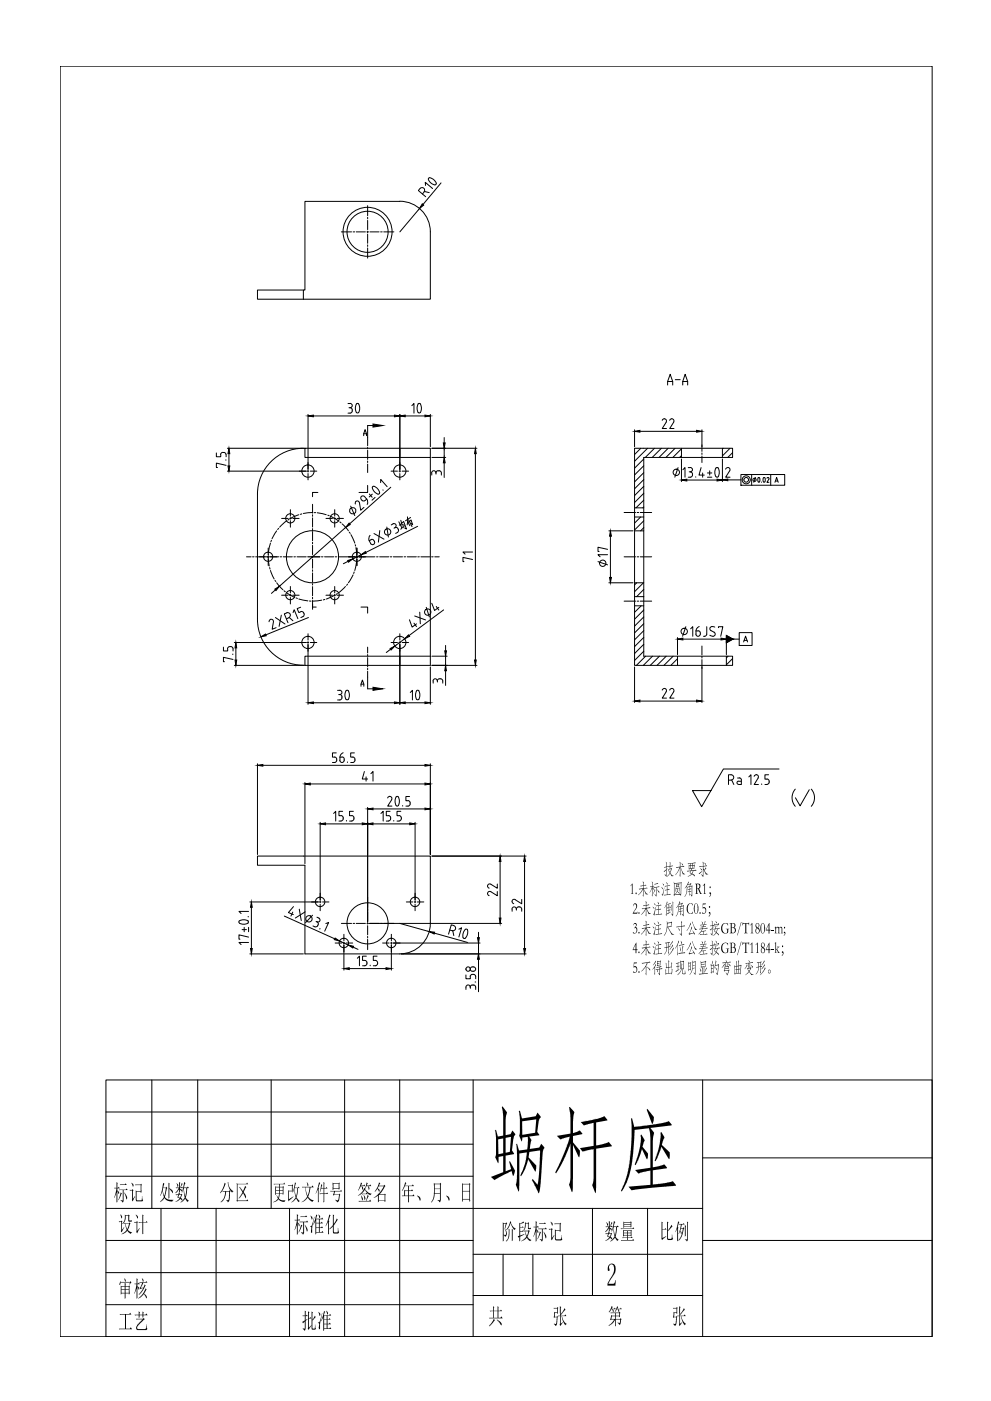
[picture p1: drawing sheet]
<svg xmlns="http://www.w3.org/2000/svg" width="297mm" height="420mm" viewBox="0 0 297 420" stroke-linecap="round" stroke-linejoin="round" font-family="sans-serif">
<!-- layer: 0 -->
<g fill="none" stroke="#000" stroke-width=".3">
<path d="M119.8 60.4a9.2 9.2 0 0 1 9.2 9.1v20.2h-38.1M119.8 60.4h-28.4v26.6h-.5v2.7M90.9 87h-13.7v2.7h13.7M91.4 134.4h37.6v2.8h-37.6zM91.4 134.4a13.8 13.8 0 0 0-14.2 13.8M119.8 134.4v2.8M129 137.2v62.3h-9.2v-2.7h9.2M190.2 134.4h29.4v2.8h-26.6v59.6h26.6v2.7h-29.4zM204.3 134.4v2.8M216.5 134.4v2.8M77.2 148.2v37.6a13.7 13.7 0 0 0 13.7 13.7M95.3 147.7h-1.6v1.3"/>
<path d="M110.2 145.6v2.1h-2.6M190.2 155.1h2.8M190.2 152.3h2.8M190.2 159.2h2.8M190.2 178.9h2.8M190.2 174.8h2.8M90.9 199.5h.5M93.7 182.1h1.1M108.2 182.1h2v1.8M119.8 196.8h-28.4v2.7h28.4M190.2 181.7h2.8M203.1 196.8v2.7"/>
<path d="M217.7 196.8v2.7M129 276.9a9.2 9.2 0 0 1-9.2 9.2h-28.4v-26.6h-14.2v-2.8h51.8v20.2"/>
<circle cx="110.2" cy="69.5" r="7.3"/>
<circle cx="110.2" cy="69.5" r="6.2"/>
<circle cx="87" cy="155.5" r="1.38"/>
<circle cx="92.3" cy="141.3" r="1.84"/>
<circle cx="100.3" cy="155.5" r="1.38"/>
<circle cx="119.8" cy="141.3" r="1.84"/>
<circle cx="80.4" cy="167" r="1.38"/>
<circle cx="87" cy="178.5" r="1.38"/>
<circle cx="93.7" cy="167" r="7.8"/>
<circle cx="100.3" cy="178.5" r="1.38"/>
<circle cx="107" cy="167" r="1.38"/>
<circle cx="92.3" cy="192.7" r="1.84"/>
<circle cx="119.8" cy="192.7" r="1.84"/>
<circle cx="95.9" cy="270.5" r="1.42"/>
<circle cx="110.2" cy="276.9" r="6.2"/>
<circle cx="124.4" cy="270.5" r="1.42"/>
<circle cx="103.1" cy="282.8" r="1.42"/>
<circle cx="117.3" cy="282.8" r="1.42"/>
</g>
<g fill="none" stroke="#000" stroke-width=".3">
<path d="M125.9 56.5l-.5 .6 2.2 1.9M125.9 56.5a.78 .78 0 0 1 1.1-.1 .78 .78 0 0 1 .1 1.1M127.1 57.6l-.5 .6M127.3 57.4l1.4 .4M127.6 55.6l-.1-.9 2.2 1.8M128.4 53.8l.8 1.1 1.2 .6M128.4 53.8l.1-.4a2.16 2.16 0 0 1 2.3 1.6M130.8 54.9l-.1 .4-.4 .1M132.2 54.8l-5.4 6.5M125.7 62.6l-5.9 6.9M64.9 135.8v1.2h1.3v-.7M66.8 135.7l-.5 .2-.2 .4"/>
<path d="M66.8 135.7h.3M67.1 135.7l.6 .4 .1 .9M67.6 138h.2M67.8 139.6l-2.9-.7v1.3h.3M68.2 134.4h22.7M68.6 136v3.7M92.3 124.3v16.6M93.9 124.7h24.3M104.3 121h.6M104.9 121a.69 .69 0 0 1 .7 .8 .69 .69 0 0 1-1 .5M104.9 122.2a.84 .84 0 0 1 .7 .9 .84 .84 0 0 1-.7 .8h-.6M107.5 121.1l-.3-.1a1.91 1.91 0 0 0 0 2.9l.3-.2"/>
<path d="M107.5 121.1l.3 1.3-.3 1.3M110.2 127.6h3.9M119.8 124.3v16.6M121.5 124.7h5.9M123.4 121.7l.7-.7v2.9M125.3 121.1l.4-.1a1.91 1.91 0 0 1 0 2.9 2.04 2.04 0 0 1-.4-2.8zM129 124.3v9.7M129.5 134.4h13.5M129.5 137.2h4.1M133.1 131.2v1.6M133.1 134.4v2.8M133.1 138.8v4.4"/>
<path d="M142.5 136v61.9M190.2 128.9v5.1M191.8 129.4h17M192.1 134.4l-1.9 1.9M193 137.7l-2.8 2.7M193 139.7l-2.8 2.7M194.1 134.4l-3.9 3.9M196.2 134.4l-2.8 2.8M198.2 134.4l-2.7 2.8M198.5 126.1a.66 .66 0 0 1 .9-.5 .66 .66 0 0 1 .3 1M199.7 126.6l-1.2 1.9h1.3M200.3 134.4l-2.8 2.8"/>
<path d="M200.7 126.1a.66 .66 0 0 1 .9-.5 .66 .66 0 0 1 .3 1M201.9 126.6l-1.2 1.9h1.3M202.4 134.4l-2.8 2.8M204.3 134.6l-2.6 2.6M204.3 136.7l-.6 .5M204.3 137.7v6.7M210.4 128.9v5.1M216.5 137.7v6.7M216.8 134.4l-.3 .2M218.8 134.4l-2.3 2.3M219.6 135.7l-1.5 1.5M68.2 141.3h23.7"/>
<path d="M103.6 158.1l-19.9 17.7M105.1 151.8l1.2 2.8M106.6 150.4l.5-.2 .5 .4 .5 2.4 1-.8M106.7 150.4l-.2 .8M108.3 149.8l.2 .3M109.3 148.9a.66 .66 0 0 0-1 0 .66 .66 0 0 0 0 .9M109.3 149l.9 1.3-.2 1M109.9 149.7l-.7 .5-.7-.2M110.7 148.2l.8 .9M111.6 148.2l-.9 .8M111.7 145.9a1.92 1.92 0 0 1 2 2.2 1.92 1.92 0 0 1-2-2.2zM112.4 149.2l-.9 .8"/>
<path d="M113.8 159.1l-.4 3.5M114.1 144.7v-.9l1.9 2.2M114.8 146.9l.1 .1M116 158.1l.4 3M117.1 146.1l-12.3 11M117.8 157.1a.69 .69 0 0 1 .9 .4 .69 .69 0 0 1-.6 .9M117.8 157.1l-.5 .3M118.4 158.2h.5l.4 .3M119.1 159.7l-.5 .3M119.3 158.6l.1 .2M119.4 158.8v.5l-.3 .4M119.5 156.5l.9 1.8"/>
<path d="M120.1 156l.4 1.6M120.3 157.1l-.6 .4M120.7 158l-.6 .7M120.7 157.3l.4 .2M121 156.4l.8 2.3-.5-.3M121 156.4l-.7 .5M121.2 157.6l-.4 .7M122.1 155l-.1 2.4M122.2 156.4l.7 1.3M122.5 155.9l1 2M123.1 155.2l-1.6 1M123.2 155.9l.5 1.5-.5-.4"/>
<path d="M123.2 156l-.9 .7M125.2 157.8l-15.6 7.9M129.4 141.8a.7 .7 0 0 1 .8-.6 .7 .7 0 0 1 .5 1M129.4 141.8v.7M130.6 141.8a.84 .84 0 0 1 .9-.6 .84 .84 0 0 1 .8 .6v.7M182.5 159.2h7.2M192 155.1l-1.8 1.8M193 141.8l-2.8 2.7M193 143.8l-2.8 2.8M193 145.9l-2.8 2.7M193 147.9l-2.8 2.8M193 150l-2.4 2.3"/>
<path d="M193 152l-.3 .3M193 156.2l-2.8 2.7M193 158.2l-1 1M203.2 140.2l-.9 2.9M204.7 140.9l.6-.7v2.9M205.9 144h9M206.3 140.2h.6a.66 .66 0 0 1 .7 .7 .66 .66 0 0 1-.7 .6M206.6 141.5h.3M206.9 141.5a.82 .82 0 0 1 .7 .8 .82 .82 0 0 1-.7 .8h-.6M208.5 143v.1M210.1 140.2l-.6 2.3h1.6M210.6 141.8v1.3"/>
<path d="M212 143.1h1.4M212 141.8h1.4M212.7 141.2v1.3M214.6 140.4l.3-.2a1.95 1.95 0 0 1 0 2.9 2.06 2.06 0 0 1-.3-2.7zM217.5 140.7a.67 .67 0 0 1 .9-.5 .67 .67 0 0 1 .3 1M218.1 143.9h4M218.7 141.2l-1.2 1.9h1.3M222.1 142.3h13.1v3.2h-13.1zM225.3 142.3v3.2M226.4 143.2l-.5 1.4M227.6 143.3l-.1-.1a.77 .77 0 0 0 0 1.4l.1-.1M227.6 143.2l.2 .7-.2 .6"/>
<path d="M228.3 144.6h.1M228.8 143.2l-.1 .7 .1 .6M228.9 143.3l.1-.1a.74 .74 0 0 1 .4 .7 .74 .74 0 0 1-.4 .7l-.1-.1M229.9 143.4l.4-.2 .2 .5M230.5 143.7l-.6 .9h.6M231 142.3v3.2M232.3 144.6l.5-1.4 .5 1.4M232.5 144.3h.6M82.6 176.9l-1.2 1.1M104.3 168.3l-1.4 .8M108.2 166.4l-2.5 1.2M110.7 162.2l.4 .8"/>
<path d="M110.9 160.5l-.3 .6 .1 1M111.2 161.8l.7 .1 .4 .6M111.3 161.9l-.6 .3M112.1 160l3 1.7M112.2 162.4a.66 .66 0 0 1-.3 .9 .66 .66 0 0 1-.8-.3M141.6 167.8l-2.8-.6v1.2h.3M141.6 165.6h-2.8l.6 .6M179.2 168.4l2.9 1M182.1 166.4h-2.9l.7 .6M182.1 164.7l-2.9-.6v1.3h.4M182.5 174.8h7.2M183 160.8v12.4"/>
<path d="M190.8 174.8l-.6 .6M192.9 174.8l-2.7 2.6M193 176.8l-2.2 2.1M193 178.8l-.1 .1M67 194.1v1.1h1.2v-.6M69.2 193.9l.6 .4 .1 .9M69.2 193.9l-.6 .1-.4 .6M69.7 196.2h.2M69.9 197.8l-2.9-.7v1.3h.3M70.2 199.5h20.7M70.2 192.7h21.7M70.7 194.3v3.6"/>
<path d="M81.9 186.5a.66 .66 0 0 0-.6-.8 .66 .66 0 0 0-.7 .8M82 186.5l-.4 2.2 1.2-.5M82.6 185.2l2.8 1.9M84.3 184.5l-.6 3.4M86 183.8a.78 .78 0 0 1 1 .4 .78 .78 0 0 1-.4 1M86 183.8l-.8 .3 1.1 2.7M86.6 185.3l-.7 .3M86.7 185.2l1.1 1M87.8 183.7l.4-.8 1.1 2.6M90.1 182.1l-1 .4 .5 1.2 .6-.3a.83 .83 0 0 1 .9 .5 .83 .83 0 0 1-.3 1l-.6 .3M92.3 193.2v18M92.5 185.2l-12.8 5.2"/>
<path d="M117.1 194.7l-1.3 1M119.8 193.2v18M121.3 191.6l-2.9 2.1M122.7 185.9l.8 2.2 1.3-1M124.1 186.9l.7 1M124.3 184.7l3.3 1.2M125.8 183.6l.2 3.5M127.8 182.1l.9 2.9M129.4 180.9l.9 2.2 1.2-1M129.5 199.5h13.5M129.5 196.8h4.5M130.8 181.9l.7 1.1"/>
<path d="M133 182.9l-10.4 7.7M133.6 193.6v1.6M133.6 196.8v2.7M192.2 181.7l-2 1.9M193 183l-2.8 2.7M193 185l-2.8 2.8M193 187.1l-2.8 2.7M193 189.1l-2.8 2.8M193 191.2l-2.8 2.7M193 193.2l-2.8 2.8M193 195.3l-2.8 2.8M193.5 196.8l-2.7 2.7"/>
<path d="M195.6 196.8l-2.8 2.7M197.7 196.8l-2.8 2.7M199.7 196.8l-2.8 2.7M201.8 196.8l-2.8 2.7M203.1 197.6l-2 1.9M203.1 191.2v5.1M204.7 191.7h11.4M205.6 187.9l-1 2.9M207 188.6l.6-.7v2.9M208.6 190.2a.66 .66 0 0 0 .6 .6 .66 .66 0 0 0 .7-.6M208.6 189.2v1M208.6 189.2h.7"/>
<path d="M209.2 189.2l.5 .1 .2 .5M209.6 187.9l-.6 .4-.4 .9M209.9 189.9v.3M211.8 187.9v2.5l-.4 .4h-.5M214.2 188.1a.78 .78 0 0 0-1.1-.1 .78 .78 0 0 0 0 1.1l.9 .5a.75 .75 0 0 1 .1 1.1 .75 .75 0 0 1-1.1-.1l-.2-.1M215.3 188.2v-.3h1.4l-.7 2.9M217.7 191.2v5.1M218.2 196.8l-.5 .5M219.6 197.5l-1.9 1.9M219.7 191.7l-2 1.1v-2.2l2 1.1h1.9M221.6 189.7h3.8v3.9h-3.8zM222.9 192.5l.6-1.7 .6 1.7"/>
<path d="M223.1 192.1h.8M93.9 210.8h24.3M101.2 207h.7M101.8 207a.69 .69 0 0 1 .7 .8 .69 .69 0 0 1-1 .5M101.8 208.3a.84 .84 0 0 1 .7 .8 .84 .84 0 0 1-.7 .8h-.6M103.7 207.2l-.3 1.3 .3 1.3M103.8 207.2l.3-.2a1.91 1.91 0 0 1 0 2.9l-.3-.2M110.2 206.6h3.9M121.5 210.8h5.9M123 207.7l.6-.7v2.9M124.9 207.2l.3-.2a1.91 1.91 0 0 1 0 2.9 2.04 2.04 0 0 1-.3-2.7zM129 200v11.2"/>
<path d="M129.8 204.2a.66 .66 0 0 1 .7-.6 .66 .66 0 0 1 .6 .6M129.8 204.2v.7M131.1 204.2v.3M132.1 203.6l.4 .2 .2 .4M132.1 203.6h-.6l-.4 .6M132.7 204.2v.7M133.6 201.2v4.4M190.2 200v10.7M191.8 210.3h17M199.1 206.4l.6 .4v.6M199.1 206.5l-.6 .5M199.7 207.5l-1.2 1.9h1.3"/>
<path d="M201.4 206.4l.5 .4v.6M201.4 206.5l-.7 .5M201.9 207.5l-1.2 1.9h1.3M210.4 200v10.7M77.2 229.1v27.2M78.8 229.5h48.6M91.4 234.7v24.3M93 235.1h34.4M100.8 225.8h-1.1v1.3h.8l.4 .6M100.9 227.7l-.2 .8-1 .2M101.9 227.1h1l.3 .6M101.9 227.1v.9"/>
<path d="M102.9 225.8l-.6 .3-.4 .9M103.2 227.7a.69 .69 0 0 1-.5 .9 .69 .69 0 0 1-.8-.6M104.1 228.5v.2M106.2 225.8h-1.1v1.3h.9l.4 .6M106.4 227.7l-.2 .8-1.1 .2M109.2 231.4l-.6 2.2h1.6M109.7 233v1.3M111.2 232l.6-.6v2.9M116.2 239.3a.66 .66 0 0 1 .9-.4 .66 .66 0 0 1 .3 .9M117.4 239.8l-1.2 2h1.3M118.7 239l-.3 1.3 .3 1.3M118.7 239l.4-.2a1.95 1.95 0 0 1 0 3l-.4-.2"/>
<path d="M122.8 238.9h-1.1v1.2h.6M129 229.1v27.2M96 246.6v23.4M97.6 247.1h11M100 244l.6-.7v2.9M102.2 244.6a.82 .82 0 0 1 .7 .8 .82 .82 0 0 1-.7 .8h-.6M102.7 243.3h-1.1v1.3h.6M103.8 246.1v.1M105.4 244.6a.82 .82 0 0 1 .7 .8 .82 .82 0 0 1-.7 .8h-.6M105.9 243.3h-1.1v1.3h.7M110.2 242.1v34.4M111.8 247.1h11"/>
<path d="M111.8 242.6h15.6M114.2 244l.7-.7v2.9M116.4 244.6a.82 .82 0 0 1 .7 .8 .82 .82 0 0 1-.7 .8h-.6M116.9 243.3h-1.1v1.3h.7M118 246.1v.1M119 246.2h.6M119.6 244.6l.5 .2 .2 .4M120.1 243.3h-1.1v1.3h.6M120.3 245.5l-.2 .5-.5 .2M120.3 245.3v.3M120.7 241.6v.2M122.3 240.1l.6 .4v.6"/>
<path d="M122.9 241.1l-.4 .6-.8 .1M124.4 246.6v23.4M129.5 256.7h28.2M149.9 258.3v17M157.2 258.3v26.2M71.7 276.2l-.1 .3 .1 .3M71.8 276.9l1.2 .3 1.3-.3M71.8 276.2a2.04 2.04 0 0 1 2.7 .3l-.2 .3M72.6 278.8h1.3M73.2 278.1v1.3M74.3 274.9h.2M74.5 273.3h-2.9l.7 .7"/>
<path d="M74.5 278.1v1.3M74.9 270.5h20.6M75.4 272.1v12.4M85.2 274.7l15.1 6.8M87.8 273.5l-.6 1.2M88 271.9l-1.6 1.8 1.5 .6M89.7 272.7l.6 3.4M91.5 273.5l-3 1.8M93.7 274.5l-2.1 2.2M94.7 276.3a.82 .82 0 0 1 .7 1 .82 .82 0 0 1-1 .6l-.6-.2M95 275.1l.5 .2a.66 .66 0 0 1 .4 .9 .66 .66 0 0 1-.9 .3M95.9 278.5l-.1 .1"/>
<path d="M97.7 277l.8-.4-1.2 2.7M110.7 276.9h39.7M119.8 276.9l8.9 2.5M130.2 279.9l10 2.7M134.8 278.9l.8 .2M135.7 279.2l.3 1.4M136 277.6a.78 .78 0 0 1 .5 1 .78 .78 0 0 1-.9 .5M136 277.6l-.7-.2-.8 2.7M137.5 278.7l.8-.5-.8 2.8M143.4 279.6v1.6M149.1 267.4v1.2l-2-1.2a.66 .66 0 0 0-.9 .3 .66 .66 0 0 0 .4 .9M149.1 265.1v1.3l-2-1.2a.66 .66 0 0 0-.9 .3 .66 .66 0 0 0 .4 .9"/>
<path d="M153.5 272.6a.66 .66 0 0 1 .6-.6 .66 .66 0 0 1 .7 .6 .82 .82 0 0 1 .8-.6 .82 .82 0 0 1 .8 .6M153.5 272.7v.6M154.5 269.8a.67 .67 0 0 0-1 .3 .67 .67 0 0 0 .5 .9M154.8 272.7v.3M156.4 269.7v1.3l-1.9-1.1M156.4 272.7v.6M74.5 282.6h-2.9l.7 .7M74.5 281l-2.9-.6v1.3h.3M74.9 286.1h16M101.8 282.2l2.6 1.2M103.1 283.3v7.6M104.7 290.5h11"/>
<path d="M105.8 284l1.5 .7M107.1 287.4l.6-.6v2.8M109.8 286.8h-1.1v1.2l.9 .1 .4 .6M110 289l-.4 .6h-.9M110 288.7v.3M111 289.5v.1M111.9 289.6h.6M112.5 288l.5 .2 .2 .5M113 286.8h-1.1v1.2h.6M113.2 289l-.2 .4-.5 .2M113.2 288.7v.3M117.3 283.3v7.6"/>
<path d="M117.8 282.8h26.1M120.3 286.1h37.4M138.8 281.2a2.07 2.07 0 0 1 1.1-2.6 1.93 1.93 0 0 1-.8 2.8l-.3-.2M139.7 292.4v1.1h1.3v-.6M141 296.1v.3M141 296a.66 .66 0 0 0-.7-.6 .66 .66 0 0 0-.6 .6v.7M141.6 295.4l-.5 .2-.2 .4M141.6 292.2l-.5 .2-.2 .5M141.6 290a.66 .66 0 0 0-.7 .6 .66 .66 0 0 0 .7 .7M141.6 292.2l.6 .1 .4 .6M141.6 290a.71 .71 0 0 1 1 .6 .71 .71 0 0 1-1 .7M141.6 295.4h.3"/>
<path d="M141.9 295.4l.6 .4 .1 .9M142.4 294.5h.2M142.6 292.9v.6M143.4 282.8v3.3M143.4 287.7v9.7"/>
<circle cx="105.7" cy="153.2" r=".95"/>
<circle cx="116.2" cy="159.5" r=".95"/>
<circle cx="202.7" cy="141.7" r=".95"/>
<circle cx="223.7" cy="143.9" r="1.21"/>
<circle cx="223.7" cy="143.9" r=".7"/>
<circle cx="226.2" cy="143.9" r=".49"/>
<circle cx="180.7" cy="168.9" r=".95"/>
<circle cx="128.2" cy="183.6" r=".95"/>
<circle cx="205.1" cy="189.4" r=".95"/>
<circle cx="92.6" cy="275.6" r=".95"/>
<circle cx="140.3" cy="290.6" r=".66"/>
</g>
<g fill="none" stroke="#000" stroke-width=".3">
<path d="M102.3 69.5h3.1M105.8 69.5h.5M106.8 69.5h2.7M110 69.5h.4M110.2 61.7v3M110.2 65.2v.4M110.2 66.1v2.8M110.2 69.3v.5M110.2 70.2v2.8M110.2 73.4v.5M110.2 74.4v3M110.9 69.5h2.7"/>
<path d="M114.1 69.5h.5M115 69.5h3.1M92.3 138.7v1.9M110.2 131.1v2.6M110.2 134.1v.5M110.2 135v2.8M110.2 138.2v.5M110.2 139.2v2.5M119.8 138.7v1.9M210.4 133.4v2M210.4 135.8v.5M210.4 136.8v1.9"/>
<path d="M82.9 159.2l-1.4 2.4M83.5 158.4l-.3 .4M84.4 155.5h2M85.9 156.2l-2.1 1.9M86.7 155.7l-.4 .3M86.8 155.5h.5M87 152.9v1.9M87 155.2v.5M87 156.2v1.9M87.8 155.5h1.9M89.6 154.4l-2.6 1.1M89.7 141.3h1.9"/>
<path d="M90.5 154.1l-.5 .1M92.1 141.3h.4M92.3 141.1v.4M92.3 142v1.9M93 141.3h2M93.7 153.7l-2.8 .3M93.7 151.2v2.7M93.7 154.4v.4M93.7 155.3v2.8M93.7 158.5v.4M93.7 159.4v2.8M94.1 153.7h.5"/>
<path d="M95.1 153.8l2.7 .6M97.7 155.5h2M98.3 154.5l.4 .2M99.1 154.8l2.4 1.4M100.1 155.5h.5M100.3 152.9v1.9M100.3 155.3v.4M100.3 156.2v1.9M101 155.5h2M101.9 156.5l.3 .3M102.6 157.1l1.8 2.1M104.7 159.6l.3 .4"/>
<path d="M117.2 141.3h1.9M119.6 141.3h.5M119.8 141.1v.4M119.8 142v1.9M120.5 141.3h2M187.1 153.7h3.4M191 153.7h.4M191.9 153.7h3.4M73.9 167h1.4M75.7 167h.5M76.6 167h3.1M79.8 167h.8"/>
<path d="M80.4 167l.3 2.7M80.4 164.4v2.1M80.4 166.7v.5M80.4 167.7v1.9M80.8 167h2.7M80.8 170.2l.1 .5M81.1 162.9l-.6 2.7M81.1 171.1l1.1 2.5M81.4 162l-.2 .5M82.4 174.1l.3 .3M82.9 174.8l1.9 2.1M83.9 167h.5"/>
<path d="M84.4 178.5h2M84.9 167h2.7M85.1 177.2l.4 .2M85.9 177.7l2.4 1.4M86.8 178.5h.4M87 175.9v1.9M87 178.3v.4M87 179.2v1.9M87.7 178.5h2M88.1 167h.5M88.7 179.3l.5 .2M89 167h2.8"/>
<path d="M89.6 179.6l2.7 .6M92.2 167h3.7M93.7 162.6v.5M93.7 163.6v2.7M93.7 166.8v.4M93.7 167.7v2.7M93.7 170.9v.5M93.7 171.8v2.8M93.7 175v.5M93.7 175.9v2.8M93.7 179.1v.5M96.4 167h.4"/>
<path d="M96.4 180l-2.7 .3M97.3 167h2.7M97.4 179.8l-.5 .1M97.7 178.5h2M100.1 178.5h.4M100.3 178.5l-2.5 1.1M100.3 175.9v1.9M100.3 178.3v.5M100.3 179.2v1.9M100.5 167h.4M101 178.5h2M101.1 178l-.3 .3"/>
<path d="M101.4 167h2.7M103.5 175.9l-2 1.8M104.2 175.2l-.3 .3M104.4 167h8M105.2 160.3l1.1 2.6M105.8 172.4l-1.4 2.4M106.2 171.5l-.2 .5M106.5 163.4l.1 .4M106.7 164.2l.3 2.8M106.9 168.4l-.6 2.7M107 167h.1M107 167.5l-.1 .4"/>
<path d="M107 164.4v1.9M107 166.8v.4M107 167.7v1.9M112.9 167h.4M113.8 167h2.7M117 167h.4M117.9 167h2.8M121.1 167h.5M122 167h2.8M125.2 167h.5M126.2 167h2.7M129.4 167h.4"/>
<path d="M130.3 167h1.4M187.1 167h3.4M191 167h.4M191.9 167h3.4M89.7 192.7h1.9M92.1 192.7h.4M92.3 190.1v1.9M92.3 192.4v.5M92.3 193.4v1.9M92.8 180.2l.4 .1M93 192.7h2M93.7 180.1v2.6"/>
<path d="M110.2 194.1v1.7M110.2 196.3v.5M110.2 197.2v2.8M117.2 192.7h1.9M119.6 192.7h.5M119.8 190.1v1.9M119.8 192.4v.5M119.8 193.4v1.9M120.5 192.7h2M187.1 180.3h3.4M191 180.3h.4M191.9 180.3h3.4"/>
<path d="M210.4 193.7v2.7M210.4 196.9v.4M210.4 197.8v2.7M110.2 200.4v.5M110.2 201.3v1.8M93.3 270.5h2M95.8 270.5h.4M96 267.9v1.9M96 270.3v.4M96 271.2v1.9M96.7 270.5h1.9M102.3 276.9h3.1"/>
<path d="M105.8 276.9h.5M106.8 276.9h2.7M110 276.9h.4M110.2 269.1v3M110.2 272.6v.4M110.2 273.5v2.7M110.2 276.7v.4M110.2 277.6v2.8M110.9 276.9h2.7M114.1 276.9h.5M115 276.9h3.1M121.8 270.5h1.9"/>
<path d="M124.2 270.5h.4M124.4 267.9v1.9M124.4 270.3v.4M124.4 271.2v1.9M125.1 270.5h1.9M100.5 282.8h1.9M102.9 282.8h.4M103.1 280.2v1.9M103.1 282.6v.4M103.1 283.5v1.9M103.8 282.8h1.9M110.2 280.8v.5"/>
<path d="M110.2 281.7v3.1M114.7 282.8h1.9M117.1 282.8h.4M117.3 280.2v1.9M117.3 282.6v.4M117.3 283.5v1.9M118 282.8h1.9"/>
</g>
<g fill="#000" stroke="#000" stroke-width=".3">
<path d="M126.6 61.1l.4 .4-1.3 1.1zM68.3 139.7h.6l-.3 1.6zM68.6 134.4l.3 1.6h-.6zM92.3 124.7l1.6-.2v.5zM111.8 127.2l2.9 .4-2.9 .5zM118.2 124.5l1.6 .2-1.6 .3zM119.8 124.7l1.7-.2v.5zM127.4 124.5l1.6 .2-1.6 .3zM132.9 132.8h.5l-.3 1.6zM133.1 137.2l.3 1.6h-.5zM142.5 134.4l.2 1.6h-.5zM190.2 129.4l1.6-.3v.5z"/>
<path d="M208.8 129.1l1.6 .3-1.6 .2zM104.6 156.9l.4 .4-1.4 .8zM204.3 144l1.6-.3v.6zM214.9 143.7l1.6 .3-1.6 .3zM216.5 143.9l1.6-.2v.5zM82.4 176.7l1.3-.9-1 1.3zM104.2 168.1l1.5-.5-1.3 1zM108.2 166.4l1.3-1 .3 .5zM183 159.2l.3 1.6h-.6zM182.7 173.2h.6l-.3 1.6zM70.7 192.7l.3 1.6h-.6zM70.4 197.9h.6l-.3 1.6z"/>
<path d="M78.2 191l1.4-.9 .2 .6zM116.9 194.5l1.5-.8-1.2 1.2zM122.4 190.4l.4 .4-1.5 .8zM133.3 195.2h.5l-.2 1.6zM142.2 197.9h.5l-.2 1.6zM203.1 191.7l1.6-.3v.5zM216.1 191.4l1.6 .3-1.6 .2zM92.3 210.8l1.6-.3v.5zM111.8 206.1l2.9 .5-2.9 .4zM118.2 210.5l1.6 .3-1.6 .2zM119.8 210.8l1.7-.3v.5zM127.4 210.5l1.6 .3-1.6 .2z"/>
<path d="M133.6 199.5l.2 1.7h-.5zM190.2 210.3l1.6-.3v.5zM208.8 210l1.6 .3-1.6 .2zM77.2 229.5l1.6-.2v.5zM91.4 235.1l1.6-.2v.5zM127.4 234.9l1.6 .2-1.6 .3zM127.4 229.3l1.6 .2-1.6 .3zM96 247.1l1.6-.3v.5zM108.6 246.8l1.6 .3-1.6 .2zM110.2 247.1l1.6-.3v.5zM110.2 242.6l1.6-.3v.6zM122.8 246.8l1.6 .3-1.6 .2z"/>
<path d="M127.4 242.3l1.6 .3-1.6 .3zM149.9 256.7l.3 1.6h-.6zM157.2 256.7l.3 1.6h-.5zM75.4 270.5l.2 1.6h-.5zM128.7 279.4l1.6 .2-.2 .5zM149.6 275.3h.6l-.3 1.6zM75.1 284.5h.5l-.2 1.6zM100.5 281.3l1.3 .9-1.6-.4zM103.1 290.5l1.6-.3v.6zM104.4 283.4l1.6 .4-.3 .5zM115.7 290.2l1.6 .3-1.6 .3zM143.1 281.2h.6l-.3 1.6z"/>
<path d="M143.4 286.1l.3 1.6h-.6zM157 284.5h.5l-.3 1.6z"/>
<path d="M217.7 190.6l2 1.1h-2zM217.7 191.7v1.1l2-1.1z"/>
</g>
<g fill="none" stroke="#000" stroke-width=".3">
<path d="M18 19.8h261.4v381.1h-261.4zM110.2 127.6v3.5M93.7 181.2v.9M110.2 203.1v3.5M31.8 323.9h247.6v77h-247.6zM141.8 323.9v77M210.6 323.9v77M210.6 347.2h68.8M31.8 372h110M31.8 362.4h178.8M86.8 362.4v38.5M177.6 362.4v26.1"/>
<path d="M194.1 362.4v26.1M210.6 372h68.8M31.8 391.3h110M31.8 381.7h110M141.8 388.5h68.8"/>
</g>
<!-- layer: 10 -->
<path d="M200.1 115.5v-1.1l.8-2.1 .7 2.1v1.1M200.1 114.4h1.5M202.4 113.9h1.5M204.6 115.5v-1.1l.8-2.1 .7 2.1v1.1M204.6 114.4h1.5M109 130.7l.4-1.9 .5 1.9M109 130.1h.9M108.2 205.8l.4-1.9 .5 1.9M108.2 205.2h.9" fill="none" stroke="#000" stroke-width=".3"/>
<g fill="none" stroke="#000" stroke-width=".3">
<path d="M31.8 333.5h110M45.5 323.9v38.5M59.3 323.9v38.5M81.3 323.9v38.5M103.3 323.9v77M119.8 323.9v77M31.8 343.1h110M31.8 352.7h110M48.3 362.4v38.5M64.8 362.4v38.5M141.8 376.2h68.8M150.8 376.2v12.3"/>
<path d="M159.7 376.2v12.3M168.7 376.2v12.3"/>
</g>
<g fill="#000">
<path d="M125.1 358.5l.5 .3 .4 .6a.3 .3 0 0 1 .1 .4 .3 .3 0 0 1-.3 .2zM133.8 358.5l.5 .3 .4 .6a.3 .3 0 0 1 .1 .4 .3 .3 0 0 1-.3 .2zM35.9 394.1h2.8l.3-.4 .4 .5h-1.6v4.3h1.1l.3-.5 .4 .6-3.8 .1-.2-.2h1.9v-4.3l-1.5 .1z"/>
<path d="M37.3 357.7l.8 1.4a.25 .25 0 0 1 .1 .4 .25 .25 0 0 1-.4 0zM35.9 355.2h1.6l.2-.3 .3 .5h-1.9zM35.6 356.8h2.1l.2-.4 .4 .5h-1.3v3.3l-.3 .4-.5-.7h.6v-3l-1 .1zM36.2 357.6l.4 .4-1.1 1.9zM34.9 354.5l.4 .3-.1 1.4 .4-.3 .3 .5h-.7v.6l.5 .8-.1 .3-.4-.9v3.3l-.3 .1v-3l-.7 1.5 .7-2.6-.6-.1-.1-.2h.7z"/>
<path d="M40.5 355.2h1.6l.2-.2 .2 .4-.1 .1v2.1l-.2 .1v-.3h-1.3v2.3l.2 .3h1.3l.2-1.3 .3 1.2-.3 .4h-1.7l-.2-.3v-3l.2 .2h1.3v-1.8l-1.6 .1zM39.4 354.7l.6 .7-.1 .5zM38.8 356.9h.8l.2-.3 .2 .4-.2 .2v2.4l.7-.8-.7 1.5-.3-.4 .1-2.9-.6 .1z"/>
<path d="M48.9 356.3l-.1 .8 .4 1.6 .5-2.4zM48.9 354.7l.4 .3-.4 1.2h.8l.2-.3 .3 .4-.6 2.2a.94 .94 0 0 0 .9 1.2l1.5 .1-.2 .2a.75 .75 0 0 1-1 .2l-1.3-.6a.25 .25 0 0 0-.2-.4 .25 .25 0 0 0-.3 .4l-1 .9 1.1-1.5-.4-1.9-.7 1.4 .6-1.6zM50.5 354.7l.4 .3-.1 1.3 1 1-.1 .5-.9-1.3v2.8l-.3 .2z"/>
<path d="M53.6 358.4v.1a.37 .37 0 0 0-.2 .5 .37 .37 0 0 0 .5 .2l.4-.8zM53 354.9l.4 .5-.1 .5zM54.4 354.8l.4 .3-.7 .9zM53.7 354.5l.4 .2-.2 1.4h.5l.1-.3 .3 .5h-.9l.1 .3 .5 .2v.4l-.1 .2-.5-.8v.8l-.2 .3 .2 .1-.2 .4h.6l.1-.2 .3 .3-.3 .4a.52 .52 0 0 0-.2 .5 .52 .52 0 0 0 .4 .4l.1 .1a.24 .24 0 0 1-.3 .2 .24 .24 0 0 1-.2-.3l-1.6 .9 1.2-1.1-.3-.1a.33 .33 0 0 1-.4-.3 .33 .33 0 0 1 .2-.4l.1-.2-.6 .1-.2-.3h.9l.2-1.6-1.1 1.2 1-1.5-.8 .1-.1-.3h1zM55.1 356.3l.4 2.5 .4-2.5zM55.2 354.5l.4 .3-.5 1.3h1l.2-.3 .3 .5h-.5l-.4 2.8 .5 .7a.29 .29 0 0 1 .4 .2 .29 .29 0 0 1-.3 .4l-.8-1-.5 .7-.9 .5 1.3-1.5-.4-2.7-.5 1.3z"/>
<path d="M67.4 354.7l.3 .4-1 1.9-.7 .8 .8-1.5zM68.2 354.5l.4 .2-.1 .4 .4 1.2 1 1a.51 .51 0 0 1-.6 .2 .51 .51 0 0 1-.3-.6l-.5-.9zM66.7 357.2h2l.1-.3 .3 .4-.2 .1-.1 2.5-.5 .7-.5-.7h.7l.2-2.5h-.9l-.5 2-.5 .7-.7 .4 .8-.9 .5-1.2 .1-1h-.7z"/>
<path d="M71.8 355.9l1 1.3 .6-1.6 .5 .5-.7 .9a1.47 1.47 0 0 0 .4 1.5l.1 .9-.6-1.2a.29 .29 0 0 0-.2-.4 .29 .29 0 0 0-.3 .4l-1 1.3 .9-1.5a.58 .58 0 0 0-.1-.9zM71 354.8l.2 .2h2.6l.2-.3 .4 .5h-3.2v4.8h2.7l.2-.3 .3 .5h-3.2l-.1 .2-.2-.3z"/>
<path d="M82 355h3l.2-.3 .3 .5h-1.6v.7h.8l.2-.2 .2 .4-.1 2.1-.2 .1v-.3h-1l-.2 1.4 .6 .5h1.4l-.2 .2a.7 .7 0 0 1-1 .2l-.6-.3a.3 .3 0 0 0-.3-.3 .3 .3 0 0 0-.3 .2l-1.3 .7 1.4-1.2-.4-1 .5 .8 .1-.2 .1-1h-.9l-.2 .4v-2.7l.3 .2h.9v-.7h-1.6zM82.7 356.1v.8h1v-.8zM83.9 356.1v.8h.9v-.8zM82.7 357.1v.8h1v-.8zM83.9 357.1v.8h.9v-.8z"/>
<path d="M86.3 355.4h1.2l.1-.2 .2 .3-.1 1.8-.2 .2v-.2h-.9v2.3l1.3-.7-1.4 1.4-.1-3.4 .3 .2h.8v-1.5h-1.1zM88.3 356.3l.4 2.5 .4-2.5zM88.4 354.6l.3 .3-.4 1.3h1l.2-.3 .3 .4h-.5l-.3 2.4a.54 .54 0 0 0 .2 .9l.6 .5-.3 .4-.8-1.1-.5 .7-.9 .5 1.3-1.5-.4-2.5-.5 1.1z"/>
<path d="M92 354.6l.4 .6a.24 .24 0 0 1 .1 .3 .24 .24 0 0 1-.3 .1zM90.5 355.9h2.9l.3-.4 .3 .6h-1l-.6 2.8 .7 .7 .9 .3-.2 .3a.44 .44 0 0 1-.4 .2 .44 .44 0 0 1-.4-.4l-.5-.6a.24 .24 0 0 0-.3-.3 .24 .24 0 0 0-.2 .3l-.9 .8-.7 .4 1.7-1.7-.7-2.8-.8 .1zM91.5 356.1l.7 2.5 .6-2.5z"/>
<path d="M96.3 355.1l.3 .3-.3 .9h.7l-.1-1.8 .4 .3-.1 1.5h.5l.2-.3 .3 .4h-1v1.5h.7l.1-.3 .3 .5h-1.1v2.4l-.3 .1 .1-2.5-1.1 .1-.1-.3h1.2v-1.5h-.7l-.5 1.2zM95.6 354.5l.4 .4-.6 1.3 .2 .2-.1 4-.2 .2v-4l-.7 1.3z"/>
<path d="M99.7 354.7l.2 .2h1.6l.1-.3 .3 .3-.1 1.7-.3 .2v-.3h-1.6l-.2 .4zM99.9 355v1.3h1.6v-1.3zM99 357.2h3l.2-.4 .3 .5h-2.1l-.2 1h1.4l.2-.3 .2 .3-.4 1.7-.3 .4a.36 .36 0 0 1-.4 .1 .36 .36 0 0 1-.1-.4l-.3-.3 .5 .2 .4-.1 .2-1.5h-1.4l-.2 .2-.2-.4 .3-.9-1 .1z"/>
<path d="M108.2 354.6l.3 .4-.3 .5h.8l.2-.3 .2 .5h-1l.4 .5-.1 .6-.2-.5a.33 .33 0 0 0-.1-.5 .33 .33 0 0 0-.5 .3l-.5 1zM109.9 354.6l.3 .3-.3 .6h.8l.3-.3 .3 .5h-1l.4 .6-.2 .5-.3-1.1h-.3l-.5 .7zM109.2 356.3l1 1.2 1.1 .6a.57 .57 0 0 1-.5 .3 .57 .57 0 0 1-.5-.4l-.7-.8a.27 .27 0 0 0-.2-.4 .27 .27 0 0 0-.3 .4l-.9 .9-.9 .5 1.2-1.1zM108.2 358.6l.6 .8-.2 .6zM109 358.4l.5 .9-.2 .6zM107.4 360.2h2.3l.5-1.9 .4 .5-.8 1.4h.9l.3-.4 .3 .5-3.7 .1zM108.4 358h1.3l.2-.3 .3 .4-1.7 .1z"/>
<path d="M113.6 354.6l.4 .4-.4 .6h1.4l.2-.3 .3 .4-1.8 2.5h1.5l.2-.2 .3 .3-.2 .2v1.8l-.2 .2v-.4h-1.8v.3l-.3 .2 .1-2.1-1.3 .8 1.2-1 .1-.3h.2l.2-.2 1.3-1.9-1.5-.1-1.1 1.6 .7-1.3zM113.2 356.3l.5 .6v.5zM113.5 358.4v1.5h1.8v-1.5z"/>
<path d="M121.4 357.2v1.3h.9v-1.3zM121.5 354.5l.3 .4-.4 .7h2.1l.2-.4 .4 .5h-1.5v1.3h.7l.2-.3 .3 .5h-1.2v1.3h1.1l.2-.3 .3 .5h-1.6v1.8l-.3 .2v-2l-1.7 .1-.2-.3h.8v-1.7l.2 .2h.9v-1.3h-1l-.8 1.4z"/>
<path d="M130.3 355.2v1.3h1.6v-1.3zM130.3 356.6v1.3h1.6v-1.3zM130 354.7l.3 .3h1.5l.2-.3 .2 .4-.1 5.1a.29 .29 0 0 1-.3 .3 .29 .29 0 0 1-.3-.3l-.4-.3 .8-.1v-1.8h-1.6l-.3 1.5-.8 1.1 .8-1.9z"/>
<path d="M138.7 355.2v2h2v-2zM138.7 357.3v2.3h2v-2.3zM138.5 354.8l.2 .2h1.9l.2-.2 .2 .3-.1 5.1-.2 .2v-.7h-2l-.2 .8z"/>
<path d="M36.1 364.3l.5 .6-.2 .5zM35.6 366.3h.7l.1-.3 .3 .4-.2 .2v2.3l.8-.8-.8 1.5-.3-.4 .1-2.7-.6 .1zM37.6 367l.3 1.1a.23 .23 0 0 0 0 .3 .23 .23 0 0 0 .4-.1l.4-1.3zM37.1 366.8h1.6l.1-.2 .3 .4-.6 1.5a.66 .66 0 0 0 .6 .9l.5 .2-.2 .1a.4 .4 0 0 1-.4 .3 .4 .4 0 0 1-.3-.4l-.2-.1a.34 .34 0 0 0-.3-.4 .34 .34 0 0 0-.4 .3l-.9 .7h-.5l1.6-1.2-.5-1.9-.2 .1zM37.4 364.3l.3 .2h.7l.2-.3 .3 .4-.2 1.4h.7a.27 .27 0 0 1 0 .4 .27 .27 0 0 1-.4 0l-.5-.2-.1-1.6h-.7l-.2 1.4-.8 1.1 .6-1.1z"/>
<path d="M40.7 364.3l.6 .5-.1 .6zM40.2 366.5h.7l.2-.3 .2 .4-.2 .1v2.4l.8-.8-.8 1.6-.2-.4v-2.9l-.6 .1zM42.7 364.2l.4 .3-.2 2h.8l.2-.3 .3 .4h-1.3l.1 3.4-.3 .1v-3.5l-1 .1-.2-.2h1.2z"/>
<path d="M91.4 367.3l.8 1.4a.3 .3 0 0 1 .1 .3 .3 .3 0 0 1-.4 .2zM90 364.8h1.5l.2-.3 .4 .5h-2zM89.7 366.4h2.1l.2-.4 .4 .6h-1.3v3.3a.26 .26 0 0 1-.2 .3 .26 .26 0 0 1-.3-.3l-.4-.3h.6l.1-.1v-2.9h-1zM90.3 367.3l.3 .3-1.1 2zM89 364.1l.4 .3-.2 1.4 .5-.2 .3 .4h-.8v.6l.5 .4 .1 .5-.2 .2-.4-.9 .1 3.3-.3 .2v-3.1l-.7 1.6 .7-2.6v-.2h-.6l-.1-.2h.7z"/>
<path d="M94.7 364.3l.4 .3-.4 .9h1.6l.3-.3 .3 .5h-1.1v1h.4l.2-.3 .4 .5h-1v1.2h.5l.2-.3 .3 .5h-1v1.2h.6l.2-.4 .4 .6h-2.2v.4l-.3 .1v-4.1l-.6 1.1zM94.8 365.7v1h.8v-1zM94.8 366.9v1.2h.8v-1.2zM94.8 368.3v1.2h.8v-1.2zM95.4 364.3l.5 .4-.1 .6zM93.1 364.6l.6 .6-.2 .6zM94.2 364.9l-.6 4.2a.34 .34 0 0 1 0 .4 .34 .34 0 0 1-.3 .2v-1.6l-.4-.4 .6-.3z"/>
<path d="M98.7 364.3l.4 .3-.6 1.3 .2 .3-.1 3.8-.3 .2v-3.8l-.7 1.3zM99.8 364.2l.4 .3-.2 2.6 1-1.7 .3 .5-1.3 1.6v1.9l.2 .2h.9l.2-1.4 .3 1.3-.3 .4-1.4-.1-.1-2-1.1 .9 1.1-1.3z"/>
<path d="M152.9 366.2l.3 .3-.1 .2 .4 .8 .7 .7a.28 .28 0 0 1 .3 .3 .28 .28 0 0 1-.3 .3 .28 .28 0 0 1-.3-.3l-.8-1.7-.7 1.4-.7 .6 .8-1.1zM152.4 368.5l.4 .3-.2 2.2-.4 .8-.5 .5 .7-1.2zM153.4 368.5l.4 .3-.1 3.2-.3 .2zM151 367v3.2l.3 .2a.87 .87 0 0 0 .2-1.4l-.2-.4 .3-1.6zM150.7 366.6l.3 .2h.6l.2-.2 .2 .3-.6 1.6 .5 1.1-.1 .9a.32 .32 0 0 1-.4 .4 .32 .32 0 0 1-.3-.4l-.1-.1v1.7l-.3 .2z"/>
<path d="M155.7 366.7l.3 .2 .8-.6 .3 .5-1.2 .3v.9h.6l.2-.3 .3 .5h-1.1v1h.6l.2-.2 .2 .4h-1v1.1l1.3-.3-1.3 .7v1.2l-.2 .2v-1.3l-.3 .2-.2-.5 .5-.1zM157.4 366.5l.2 .3h.6l.1-.3 .3 .3-.1 1.4h.5l.1 .4-.8-.1-.1-1.6h-.6l-.1 1.3-.7 .8 .5-.8zM157.4 369.3l.5 1.4 .5-1.4zM157 369.1h1.4l.1-.3 .3 .4-.5 1.2a.94 .94 0 0 0 .6 1.3l.3 .3a.61 .61 0 0 1-1-.4v-.1a.3 .3 0 0 0-.3-.3 .3 .3 0 0 0-.3 .3l-1.4 .8 1.6-1.4-.5-1.6z"/>
<path d="M162.9 369.4l.8 1.3-.1 .7zM161.5 366.9h1.6l.2-.3 .3 .5h-1.9zM161.3 368.5h2.1l.2-.4 .3 .5h-1.2v3.3l-.4 .4-.5-.7 .6 .1v-3.1l-1 .1zM161.8 369.3l.4 .3-1.1 2.1zM160.5 366.2l.5 .3-.2 1.4 .4-.3 .3 .5h-.7v.6l.6 .8-.2 .3-.4-1v3.4l-.3 .1 .1-3-.7 1.6 .7-2.8h-.6l-.1-.2h.7z"/>
<path d="M166.1 366.9h1.7l.1-.2 .3 .4-.2 .1 .1 2.1-.3 .1v-.3h-1.2v2.3l.1 .3h1.3l.2-1.3 .2 1a.33 .33 0 0 1 .1 .4 .33 .33 0 0 1-.4 .2h-1.4l-.3-.3-.1-3 .3 .2h1.2v-1.8l-1.5 .1zM165.1 366.4l.5 .5-.1 .7zM164.5 368.5h.7l.2-.2 .3 .4-.2 .1v2.4l.7-.7-.8 1.5-.2-.4v-2.9l-.6 .1z"/>
<path d="M182.5 370.1v.1a.38 .38 0 0 0-.1 .5 .38 .38 0 0 0 .5 .1 .38 .38 0 0 0 .1-.5l.1-.2zM181.8 366.6l.4 .5-.1 .5zM183.3 366.5l.3 .3-.6 .9zM182.5 366.2l.4 .3-.1 1.3h.4l.1-.3 .3 .5h-.8v.2l.5 .3v.4l-.1 .1-.4-.6v.8l-.3 .2 .3 .2-.3 .3h.6l.1-.2 .3 .3-.3 .6a.41 .41 0 0 0-.1 .4 .41 .41 0 0 0 .3 .3l-.1 .3a.63 .63 0 0 0-.6-.3 .63 .63 0 0 0-.5 .5l-.8 .3 1.1-.8a.36 .36 0 0 0-.1-.4 .36 .36 0 0 0-.4-.1l.1-.2a.32 .32 0 0 0 0-.5 .32 .32 0 0 0-.5 0l-.2-.2h.9l.2-.6v-1l-.6 .8-.5 .3 1-1.4-.7 .1-.2-.3h1zM183.9 368l.4 2.5 .4-2.5zM184 366.2l.4 .3-.5 1.3h1l.2-.3 .4 .5h-.5l-.5 2.8 .8 1.1a.43 .43 0 0 1-.5 .1 .43 .43 0 0 1-.2-.5l-.3-.4-.8 1-.6 .2 1.3-1.4-.3-2.7-.6 1.2z"/>
<path d="M187 369.2v.5h1v-.5zM188.2 369.2v.5h.9v-.5zM187 369.9v.5h1v-.5zM188.2 369.9v.5h.9v-.5zM186.8 368.8l.2 .2h2.1v-.2l.3 .3-.1 1.5-.2 .1v-.2h-.9v.6h.9l.3-.3 .2 .4h-1.4v.7h1.3l.3-.4 .3 .6h-3.8l-.2-.2h1.9v-.7l-1.4 .1-.1-.2h1.5v-.6h-1l-.2 .3zM187.1 366.7v.4h1.9v-.4zM187.1 367.3v.4h1.9v-.4zM186.8 366.3l2.2 .2 .1-.2 .3 .3-.2 1.4-.2 .2v-.3h-1.9l-.3 .4zM186 368.4h3.6l.2-.3 .3 .4-3.9 .1z"/>
<path d="M198.3 366.4l.4 .3-.2 .1v1.8h.7l.2-.3 .4 .5h-1.3v2.5l1.2-.5-1.2 1.1-.3-.4zM199.9 366.3l.5 .3-.2 .2v2.2l1.1-1.7 .3 .5-1.4 1.4v2.1l.2 .2h.8l.2-1.3 .1 1a.38 .38 0 0 1 .2 .4 .38 .38 0 0 1-.4 .2h-1.1l-.3-.3z"/>
<path d="M203.5 367.1h1.2l.2-.3 .3 .4h-.9l-.2 1.1h.6l.1-.3 .3 .4-.8 2.4-.9 1.3 .9-1.7 .4-1.9h-.6l-.1 .2a.66 .66 0 0 0 .3 .9l-.2 .5-.2-.9-.5 .8 .7-2.6zM205.3 367.4l.4 .3-.2 3-.2 .1zM205.9 366.3l.4 .3-.1 5.3a.31 .31 0 0 1-.3 .4 .31 .31 0 0 1-.3-.4l-.3-.2 .7-.2zM203.2 366.3l.4 .3-.5 1.4 .3 .2-.2 3.9-.2 .2v-3.9l-.6 1.1z"/>
<path d="M36.4 385.9v.8h1v-.8zM37.6 385.9v.8h1v-.8zM36.4 386.9v.8h1v-.8zM37.6 386.9v.8h1v-.8zM36.2 385.6l1.2 .1v-.9l.4 .2-.2 .7h1l.1-.2 .2 .3v2.3l-.3 .1v-.3h-1v1.4l-.2 .2v-1.6h-1l-.2 .3zM37.3 383.4l.4 .5-.2 .5zM36 384.2l.1 .3h2.8l.2-.3 .3 .5-.6 .6 .2-.7h-2.9a.34 .34 0 0 1 .1 .5 .34 .34 0 0 1-.5 .1z"/>
<path d="M42.5 383.4l.5 .5-.1 .5zM41.7 384.5h1.9l.3-.3 .3 .5h-1.5l.3 .3-.8 1.2h.8l.3-1 .4 .4-1.3 2-.8 .7 1.3-2-.9 .4-.1-.5 .7-1.5h-.7zM43.6 386.4l.4 .4-.5 .7a.68 .68 0 0 0 .4 1.1v.8l-.4-.8a.35 .35 0 0 0-.3-.4 .35 .35 0 0 0-.4 .2l-1.4 1.1 1.4-1.5zM40.9 383.4l.4 .3-.1 1.3 .4-.3 .3 .4h-.7v.7l.5 .4v.4l-.1 .2-.4-.9v3.4l-.3 .2v-3.2l-.7 1.6 .7-2.8-.5 .1-.1-.2h.6z"/>
<path d="M40.3 394.3h1.3l-.1-1 .5 .3-.2 .7h.9v-1l.4 .3-.1 .7h.6l.3-.4 .3 .5h-1.2v.6l-.3 .2v-.8h-.9v.7l-.3 .2 .1-.9-1.1 .1zM40.8 395.5h2.1l.2-.3 .3 .5-2 1.8-.3 .5 .1 .5 2.4 .1 .2-1.4 .2 1a.41 .41 0 0 1 .1 .5 .41 .41 0 0 1-.5 .2h-2.4l-.3-.3-.1-.6 .3-.5 1.7-1.8-1.9 .1z"/>
<path d="M92.3 393.3l.5 .3-.2 1.7 .4-.3 .3 .4h-.7v2.8l.7-.6-.8 1.3-.3-.5zM93.4 393.3l.4 .3-.2 .2v2l.8-1.2 .3 .4-1.1 1v2.3l.7 .1 .1-1.2 .1 .9a.38 .38 0 0 1 .2 .4 .38 .38 0 0 1-.4 .3h-.7l-.2-.4zM91.4 393.1l.3 .3-.1 1.1 .3-.2 .3 .4h-.6v1.2l.6-.3-.6 .5v2.3l-.4 .7-.5-.7 .7-.1v-2l-.6 .6-.2-.5 .8-.4v-1.3h-.6l-.2-.2h.8z"/>
<path d="M97.1 393.1l.4 .4-.4 .9h1.6l.2-.4 .4 .5h-1.1v1.1h.4l.2-.3 .3 .5h-.9v1.2h.4l.2-.4 .4 .6h-1v1.2h.5l.3-.4 .3 .6h-2.1v.3l-.3 .2v-4.1l-.7 1.2zM97.2 394.5v1.1h.7v-1.1zM97.2 395.8v1.2h.7v-1.2zM97.2 397.2v1.2h.7v-1.2zM97.8 393.1l.5 .6-.1 .5zM95.4 393.4l.6 .6-.1 .7zM96.5 393.9l-.5 2.7-.1 1.4a.28 .28 0 0 1 .1 .4 .28 .28 0 0 1-.4 .1l.1-1.5-.4-.4 .5-.3z"/>
<path d="M148 393.2v2h1.1v-2zM147.8 391.7l.4 .3-.2 1.1h1.1v-1.4l.4 .3-.1 1.1h.5l.3-.3 .3 .4h-1.1v2h.6l.3-.4 .4 .6h-4l-.1-.2h1.2v-2l-.9 .1-.1-.2h1zM148 395.5l.4 .5-1.8 1.7zM148.9 395.7l1.3 .9 .1 .9z"/>
<path d="M167.8 391.7l.4 .3-.1 .2v2.4h1.1l.3-.4 .3 .5-1.4 .1 .5 1.3 .9 .9-.4 .4-.7-1.3-.3-1.4h-.3v2.3l.6-.4-.7 1.1-.3-.4 .2-2.6-.6 .1-.1-.2h.7zM169.2 392.3l.3 .5-1.4 1.5zM165.9 392.2h1.1l.1-.2 .2 .2v1.7l-.3 .1v-.2h-.6l-.1 1.1h.6l.1-.3 .3 .4-.5 2.3a.28 .28 0 0 1-.3 .3 .28 .28 0 0 1-.2-.3l-.3-.2 .2-.1a.44 .44 0 0 0 .6-.1 .44 .44 0 0 0 0-.5l.1-1.4h-.6l-.1 .3-.3-.3 .2-1.6 .9 .2v-1.2l-1 .1z"/>
<path d="M183.3 391.7l.4 .3-.4 .5h.8l.2-.3 .3 .4h-1l.3 .5-.1 .4-.3-.9h-.2l-.8 1zM185 391.7l.3 .3-.3 .5h.9l.2-.3 .3 .4h-1.1l.3 .4-.1 .5-.3-.9h-.3l-.6 .9zM183 393.6h2.5l.2-.2 .3 .4-.2 .1v1l-.2 .1v-.3h-1v.8h1.3l.2-.2 .2 .4-.3 1.3a.31 .31 0 0 1-.4 .3 .31 .31 0 0 1-.2-.4l-.2-.3a.45 .45 0 0 0 .6 .1 .45 .45 0 0 0 .1-.6v-.4h-1.3v1.9l-.2 .2v-2l-.8 1.1-1.2 .7 1-.8 .7-1.1h-.9l-.1 .2-.3-.3 .4-1.3 .3 .3h.9v-.8l-1.3 .1zM184.6 393.8v.8h1v-.8zM183.4 394.7l-.1 .8h1.1v-.8z"/>
<path d="M203.6 391.7l.4 .3-.2 .2v2.4h1.2l.2-.4 .3 .5-1.3 .1 .5 1.3 .9 .9-.5 .4-.7-1.3-.3-1.4h-.3v2.3l.7-.4-.7 1.1-.3-.4 .1-2.6-.5 .1-.2-.2h.7zM205 392.3l.3 .5-1.5 1.5zM201.7 392.2h1l.2-.2 .2 .2-.1 1.7-.2 .1v-.2h-.7v1.1h.5l.1-.3 .3 .4-.4 2.3a.28 .28 0 0 1-.3 .3 .28 .28 0 0 1-.2-.3l-.3-.2 .2-.1a.44 .44 0 0 0 .5-.1 .44 .44 0 0 0 .1-.5v-1.4h-.5l-.2 .3-.2-.3 .2-1.6 .9 .2v-1.2l-1 .1z"/>
</g>
<!-- layer: 0 -->
<g fill="#000">
<path d="M190.1 276.9l.7 .1v.5l-.3 .5 .5 .5v.8l-.7 .7-.5-.1-.1-.3 .8 .2 .3-.4v-.6l-.3-.5h-.4l.5-.6-.1-.6h-.3l-.4 .4zM189.5 265l.1 2.9 .3 .2h-.8l.3-.2v-2.5l-.5 .3zM189.9 271.1l.7-.1 .3 .3 .1 .6-1.1 1.8h.9l.3-.3-.1 .6h-1.4l1.1-2v-.6l-.4-.3-.6 .7zM192.7 264.4l.3 .3-.1 .4a.33 .33 0 0 0 .1 .4 .33 .33 0 0 0 .5-.1l.3 .1-.9 .2v.7l.9-.2 .3 .2-1.1 .1 .5 1.2 .8 .5h-.7l-.7-1.6-.1 2.3-.1-.3v-1.9l-1.4 1.8 1.3-1.9-1 .2-.1-.2 1.2-.2v-.7l-.6 .1-.2-.1 .8-.2zM193.5 270.3l.3 .2v.3a.39 .39 0 0 0 .1 .6 .39 .39 0 0 0 .5-.2l.2 .2-.9 .2v.7l1-.2 .2 .2-1.1 .1 .7 1.3 .6 .4h-.7l-.7-1.7v2.5l-.2-.4 .1-1.9-.5 .9-.9 .9 1.3-1.9-1 .2-.2-.2 1.3-.2v-.7l-.7 .2-.2-.2 .9-.1zM206.2 271.2l.5-.3 .9 .2 .1 .5-.6-.6-.5 .1-.5 1.3 .3 1.3 .7 .3 .6-.7-.2 .7-.8 .1-.8-.8-.1-1.2zM210.7 271l.8-.1v.3l-.8 .1v.8h.6l.4 .6-.1 .8-.5 .6-.7-.2 .1-.3 .7 .3 .3-.7-.3-.8-.6 .1zM211.2 265l.1 2.9 .3 .2h-.8l.3-.2v-2.5l-.4 .3zM216.5 277.2l.7-.4 1 .2v.7l-.5-.8-.7 .2-.5 .8 .1 1.3 .7 .7 .5-.1 .2-.3v-.7l-.4-.3h1l-.3 .2-.2 1.1-1.1 .1-.6-.5-.2-1.4zM222.1 276.5l-1.2 4zM222.6 276.6l.2 .2h1.6l.1-.2v1l-.2-.6h-.6v2.6l.4 .3h-1.1l.4-.2v-2.7h-.6l-.3 .6zM225.4 276.8l.1 2.9 .3 .2h-.8l.3-.3v-2.4l-.5 .3z"/>
<path d="M231.1 278.8h.9v.2h-.9zM232.2 278.2l.3-.3 .1 .4 .7-.4a.41 .41 0 0 0 .3 .3 .41 .41 0 0 0 .4-.3l.4 .3 .1 1.5 .2 .2h-.7l.3-.2v-1.2l-.3-.3-.4 .2v1.3l.2 .2h-.8l.3-.3v-1.1l-.3-.3-.4 .3v1.2l.3 .2h-.7l.2-.3v-1.1zM190 288.7l.9-.1-.1 .3-.7 .1-.1 .8h.5l.5 .7v.7l-.6 .5-.7-.2 .2-.2 .5 .3 .4-.5-.2-.9h-.7zM193.5 276.2l.3 .2v.4a.38 .38 0 0 0 .1 .5 .38 .38 0 0 0 .5-.2l.2 .3-.9 .1v.7l1.1-.3 .1 .3-1.1 .1 .7 1.3 .6 .4h-.7l-.7-1.6v2.3l-.2-.3 .1-1.9-.6 1-.8 .8 1.3-1.8-1 .1-.2-.2 1.3-.2v-.7l-.7 .2-.2-.2 .9-.1zM193.5 282.1l.3 .2v.3a.39 .39 0 0 0 .1 .6 .39 .39 0 0 0 .5-.2l.2 .2-.9 .2v.7l1-.2 .2 .1-1.1 .2 .6 1.2 .7 .5h-.7l-.7-1.6v2.3l-.2-.3 .1-1.9-1.4 1.8 1.3-1.9-1 .2-.2-.2 1.3-.2v-.7l-.7 .2-.2-.2 .9-.2zM199.5 288.8l.3 .2v1.1l.6-.1-.1-2 .3 .3-.1 1.7 .7-.1 .1-1.3 .2 .2-.2 1.5-.1-.2-.7 .1v1.6l.8-.1v-1.3l.2 .3-.1 1.6-.1-.4-1.5 .2-.2 .2-.2-.2 .1-1.5 .2 .3-.1 1.1 .8-.1v-1.7l-.7 .2-.1-.2zM216.5 283.2l.8-.5 .9 .2v.6l-.4-.6h-.8l-.5 .9 .1 1.3 .6 .6 .7-.2 .1-.9-.4-.2h1l-.3 .2-.1 1-.2 .1-.9 .2-.7-.5-.2-1.5zM222.1 282.4l-1.2 4.1zM222.6 282.5l.2 .2h1.6l.1-.2v.9l-.2-.5h-.6v2.7l.4 .2h-1.1l.4-.2v-2.7h-.6l-.3 .5zM225.3 282.8l.2-.1v2.9l.3 .2h-.8l.3-.2v-2.5l-.5 .3zM226.9 282.8l.2-.1v2.8l.3 .3h-.8l.3-.2v-2.5l-.5 .3zM231.1 284.7h.9v.2h-.9z"/>
<path d="M232.2 282.8l.4-.2v2.1l.6-.5-.3-.3h.7l-.7 .7 .9 1.2h-.8l.2-.2-.5-.8-.1 .9 .2 .1h-.6l.2-.1v-2.8z"/>
<path d="M195.4 264.4l.2 .2v1.2h.5l-.5 .1 .4 .9-.4-.5-.1 2.6-.1-.4 .1-2.1-.8 1.3 .7-1.6v-.2l-.4 .2-.2-.2 .7-.1zM196.1 265.1l1-.3 .2 .2-1 .3zM195.8 266.1l1.7-.3 .2 .2-1 .1v2.8l-.5-.8 .4 .3v-1.8a.35 .35 0 0 0-.1-.4 .35 .35 0 0 0-.5 .1zM196.3 266.6l.1 .4-.6 1.1zM196.9 266.7l.7 .7v.4z"/>
<path d="M197.1 270.5l.4 .4-.1 .4zM196 270.8l.4 .4v.3zM196.6 271.6l1.4-.3 .2 .2-.8 .1v1.1l.5-.2 .2 .2-.7 .1v1.4l.8-.2 .3 .2-1.8 .2-.3-.1 .9-.1v-1.4l-.5 .2-.2-.2 .7-.1v-1.1l-.5 .2zM195.6 271.9l.5 .4v.3zM196.5 272l-.4 2.6-.4-.6 .3 .2z"/>
<path d="M197.1 276.3l.4 .5-.1 .3zM196 276.7l.4 .4v.3zM196.6 277.5l1.4-.3 .2 .2-.8 .1v1.1l.6-.2 .1 .2-.7 .1v1.4l.9-.2 .2 .2-1.9 .3-.2-.2 .9-.1v-1.3l-.5 .1-.2-.2 .7-.1v-1l-.5 .1zM195.6 277.8l.5 .4v.3zM196.5 277.9l-.4 2.6-.4-.6 .3 .2z"/>
<path d="M199.9 270.3l.2 .4-.3 .6-.1 3.4-.1-.4v-2.7l-.5 .7zM201.5 270.4l.3 .2-.1 4.1-.5-.7 .4 .3zM199.9 271.1l1.2-.1-.6 .2 .1 .3-.4 .7 .6-.2-.1-.4 .3 .7-.1-.2-.5 .2 .2 .6h.4l-.4 .1v.7l.6-.2-1.1 .7-.2-.1 .5-.3v-.8h-.5l.5-.1v-.5l-.5-.1 .5-1.1-.3 .1zM201.2 271.3l.2 .2-.1 1.7z"/>
<path d="M199.7 264.6l.4 .4-.1 .3zM198.6 264.9l.4 .4v.3zM199.2 265.7l1.4-.3 .2 .2-.8 .1v1.1l.5-.2 .2 .2-.7 .1v1.4l.9-.3 .1 .3-1.8 .2-.2-.1 .9-.1v-1.4l-.6 .2-.1-.2 .7-.1v-1l-.6 .1zM198.2 266l.5 .3v.4zM199.1 266.1l-.4 2.6-.4-.6 .3 .2z"/>
<path d="M199.6 258.5l.2 .2v1.2h.4l-.4 .1v.7l.4-.2-.4 .3-.1 2.1-.5-.7 .4 .3v-1.5l-.5 .5-.2-.1 .7-.6v-.7h-.6l.6-.2zM200.7 258.5l.3 .2-.1 1 .6-.2 .2 .2-.8 .2v.6l.4-.2 .1 .2-.5 1.3 .5 .7 .6 .2-.7 .1-.5-.9-.9 1.1 .8-1.1-.4-.9 .5 .6 .3-.7a.24 .24 0 0 0-.1-.3 .24 .24 0 0 0-.3 .1l-.3 .1-.2-.1 .5-.1v-.7l-.4 .1-.1-.1 .5-.1z"/>
<path d="M202 264.5l.1 .4 1.9-.2 .2-.2 .1 .2-.2 4-.1-.4-1.9 .1v.4zM202.1 265v3.3l1.6-.2a.26 .26 0 0 0 .4 0 .26 .26 0 0 0-.1-.4l.1-2.8zM202.6 265.2l.1 .1 .8-.2 .1 .8-.8 .1-.1 .2zM202.8 265.5v.4l.6-.1v-.4zM202.5 266.1l.1 .2h1.2l-.2 1.1-.1-1-.9 .1v1zM203 266.6l.2 .1-.2 .6 .7 .7-.7-.6-.7 .7 .6-.7z"/>
<path d="M203.7 270.2l.2 .4-.3 .5 .9-.4 .1 .3-.4 .7 .7-.3 .1 .2-.1 3.2-.6-.7 .5 .2v-2.5l-.7 .1v.6l.4-.2 .1 .2-.5 .1v.6l.4-.1 .1 .1-.5 .1v1.3l-.1-1.2-.4 .1-.1-.2 .5-.1v-.5l-.5-.1 .5-.1v-.6l-.6 .2-.2 1.7-.6 1.1 .6-1.4v-1.9l-.6 .7 .7-1zM203.5 271.3l-.1 .6 .7-.1 .2-.7z"/>
<path d="M204.1 276.2l.4 .3-.1 1.2 .7-.2 .2 .2-.9 .2-.1 2.2a.23 .23 0 0 1 .2 .3 .23 .23 0 0 1-.3 .1l-.5-.5 .5 .2 .1-2.3-1.4 .2-.3-.2 1.7-.2zM203.3 278.2l.4 .6-.1 .4z"/>
<path d="M203.7 258.5l.3 .2-.1 1.2 1-.2 .2 .1-1.1 .2 .7 1.7 .7 .4-.7 .1-.8-2.2-.1 3v-2.8l-.7 1.4-.7 .9 1.3-2.3-.9 .1-.2-.2 1.2-.2zM204.3 258.9l.4 .3v.3z"/>
<path d="M206.3 264.4l.2 .3-.3 .5 .9-.4 .1 .2-.4 .8 .6-.3 .2 .2-.2 3.2-.5-.7 .4 .3v-2.7l-.6 .2v.6h.5l-.5 .1v.6h.5l-.5 .1v1.3l-.1-1.2-.6-.1 .6-.1v-.5l-.5-.1 .5-.1v-.6l-.6 .1-.2 1.8-.7 1 .6-1.2 .1-1.9-.6 .5 .8-.9zM206.1 265.4l-.1 .6 .7-.2 .2-.6z"/>
<path d="M208.3 265h1.1l.4 .2 .1 .9-.3 .4 .5 1.3 .3 .3h-.6l-.5-1.5h-.3v1.3l.3 .2h-1l.4-.2v-2.6zM209 265.1v1.3h.2l.4-.3v-.5z"/>
<path d="M208.4 271h.5l.4 .9v1.5l-.5 .7-.5-.2-.3-.8v-1.2zM208.5 271l-.3 .6v1.2l.2 1 .3 .2 .4-.7v-1.6l-.2-.6z"/>
<path d="M206.1 258.9l2.3-.3 .2 .3h-1v.5l.5-.2 .2 .3-.1 .9-.9 .1-.2 .6 1.4-.3 .3 .3-.9 .1-.4 .8 .7 .4 .1 .5-.6-.5a.37 .37 0 0 0-.4-.2 .37 .37 0 0 0-.3 .3l-.8 .4 .7-.5a.28 .28 0 0 0 .4-.3 .28 .28 0 0 0-.5-.2l.2-.7-.9 .2-.2-.2 1.1-.1 .2-.5h-.6v.3l-.2-1.6 .2 .3 .4-.1-.1-.5-.6 .1zM207.1 259v.5h.3l.1-.6zM207.6 259.6v.7h.3l.1-.7zM207.1 259.7v.7l.3-.1v-.7zM206.6 259.7v.8l.4-.1v-.7zM207.1 261.2l-.1 .6a.51 .51 0 0 0 .6-.1 .51 .51 0 0 0 .1-.5z"/>
<path d="M207.4 276.4l.2 .1 .7 1.8 .7 .5-.6 .1zM206.9 276.7l.2 .4-1.2 2 .7-1.3zM207.2 277.9l.2 .4-.7 1.7 1.2-.2-.3-.8 .6 .9v.5l-.3-.5-1.3 .4-.2-.2 .6-1z"/>
<path d="M209.8 277.4l1.2-.2 .3-1 .2 .3-.4 .7 .6-.1 .1 .2-.9 .1a.3 .3 0 0 0 .1 .5 .3 .3 0 0 0 .5-.2l.1 .2-.8 .1-.1 .5 1.3-.3 .1 .2-1.5 .2-.3 .7 1.2-.3 .1 .2-.6 .1v.8l.9-.1 .2 .2-2.2 .2-.2-.2h1.2v-.9h-.7l-.8 .9 1-1.5-.9-.1 1-.1 .2-.5h-.8l.8-.2a.25 .25 0 0 0 .1-.4 .25 .25 0 0 0-.4 .1zM210.3 276.4l.4 .4v.4z"/>
<path d="M210.6 258.5l.3 .2-.1 1 1-.2 .1 .2-1.1 .2 .3 1 .5-.8 .1 .4-.2 .1a.74 .74 0 0 0 .2 1.3l.6 .3-.7 .1-.8-1.6v2.3l-.7-.8 .6 .4v-2.7l-1 .1-.1-.2 1.1-.1zM211.1 258.8l.4 .2v.4zM209.9 260.3l.5 .4-.1 .4zM209.4 262l1.2-.8-.9 .9z"/>
<path d="M212.5 272a.24 .24 0 0 1 .4 0 .24 .24 0 0 1-.4 0zM212.5 273.5l.4 .2v.6l-.4 .6 .3-.6z"/>
<path d="M212.6 266.1a.25 .25 0 0 1 .5 0 .25 .25 0 0 1-.5 0zM212.7 267.7h.3l.1 .5-.5 .8 .3-.5a.33 .33 0 0 0 .1-.3 .33 .33 0 0 0-.4-.2z"/>
<path d="M213.3 276.2l.3 .2 .1 1a.34 .34 0 0 0 .4-.1 .34 .34 0 0 0-.1-.4l.1 .4 1.1-.2 .1-.3 .2 .3-.4 .7 .1-.6-1.1 .2-.1 .6v-.4l-.5 .1v.6l.4-.1-.4 .3-.1 2.1-.4-.7 .4 .2v-1.5l-.5 .4-.2-.1 .7-.5v-.7h-.6l.6-.2zM214.5 276.2l.3 .4v.3zM214.5 277.5l.3 .3-.3 .4a.28 .28 0 0 0 .2 .3 .28 .28 0 0 0 .4-.1l.5-.2 .2 .3h-.7l-.3 1.1 .6 .5 .1 .4-.4-.4a.43 .43 0 0 0-.5-.2 .43 .43 0 0 0-.4 .4l-.5 .4 .6-.7a.44 .44 0 0 0 .2-.4 .44 .44 0 0 0-.4-.3l.2-.6-.6-.1 .6-.1zM214.4 278.6l-.2 .7a.41 .41 0 0 0 .6 0 .41 .41 0 0 0 .1-.5v-.2z"/>
<path d="M218.7 276.8h1.2l.5 .4v.6l-.4 .3 .5 .4 .1 .5-.2 .6-.4 .3h-1.3l.3-.2v-2.7zM219.4 276.9l-.1 1.3h.5l.3-.5v-.5zM219.3 278.3v1.2l.5 .3 .5-.5v-.6l-.4-.4z"/>
<path d="M226.7 276.9l.5-.1 .3 .3 .1 .5-.1 .4a.3 .3 0 0 0-.3 .3 .3 .3 0 0 0 .4 .3l.1 .9-.6 .5-.6-.3v-1.1a.28 .28 0 0 0 .4-.2 .28 .28 0 0 0-.3-.3l-.2-.6zM226.8 277l-.1 .7 .2 .2a.35 .35 0 0 0 .5 .1 .35 .35 0 0 0 0-.5l-.2-.6zM226.9 278.5l-.3 .8 .3 .5 .3 .1 .3-.9z"/>
<path d="M228.3 276.9l.4-.1 .3 .2 .3 1-.1 1.2-.5 .8-.5-.3-.3-.9v-.9zM228.5 276.9l-.3 .8v1.3l.1 .7 .4 .2 .3-.6 .1-1.5-.2-.7z"/>
<path d="M230.5 276.8l.1 2h.4v.2h-.4v1h-.2v-1h-.9v-.1zM230.4 277.3l-.7 1.5h.7z"/>
<path d="M235 278.2a.22 .22 0 0 1 .4 0 .22 .22 0 0 1-.4 0zM234.9 279.5h.4l.1 .2-.1 .6-.4 .3 .2-.3a.35 .35 0 0 0 .2-.4 .35 .35 0 0 0-.4-.2z"/>
<path d="M190.7 282.7l.1 2h.3v.2h-.3v1h-.3v-1h-.8v-.1zM190.5 283.2l-.7 1.5h.7z"/>
<path d="M192.3 288.8l2.3-.4 .3 .2-.9 .1 .1 .4-.5 .7 .1 2.7-.2-2.6-1.3 1.4 1-1.1 .6-1.1a.32 .32 0 0 0-.2-.4 .32 .32 0 0 0-.4 .2l-.6 .1zM194 289.9l.9 .7v.5z"/>
<path d="M197.1 282.2l.4 .5-.1 .3zM196 282.6l.4 .4v.3zM196.6 283.4l1.4-.3 .2 .2-.8 .1v1.1l.6-.2 .1 .2-.7 .1v1.3l.9-.1 .2 .2-1.8 .2-.3-.1 .9-.1v-1.4l-.5 .2-.2-.2 .7-.1v-1.1l-.5 .2zM195.6 283.7l.5 .3-.1 .4zM196.5 283.8l-.4 2.6-.4-.6 .3 .2z"/>
<path d="M196.9 288.1l.1 .2 .9-.3 .2 .2-.1 1.3-.9 .1-.1 .2zM197.1 288.5v.4h.6l-.6 .1v.4l.7-.1 .1-1zM196.4 288.1l.2 .4-.9 1zM196.5 289.1l.1 .4-.3 .4v2.5l-.2-.4 .1-1.9-.7 .6zM196.7 290.1l1.4-.3 .1 .2-.5 .1 .1 .4 .6-.1 .1 .1-.7 .2-.1 1.8-.4-.7 .4 .3v-1.4l-.7 .1 .1 .8-.2-.8-.4-.1 1.2-.2a.42 .42 0 0 0-.3-.4 .42 .42 0 0 0-.5 .1z"/>
<path d="M201.5 282.1l.2 .5-.9 1zM199.3 282.8l1.4-.3 .1 .2h-.3v1.2l.3-.2 .2 .3h-.5l-.1 2.1-.1-.3 .1-1.7-.5 .1-.2 1.2-.6 .9 .5-.9 .2-.8a.28 .28 0 0 0-.2-.4 .28 .28 0 0 0-.3 .1l-.2-.1 .7-.2v-.7a.24 .24 0 0 0 .1-.4 .24 .24 0 0 0-.4 0zM199.9 282.8v1.2l.5-.1v-1.1zM201.6 283.2l.1 .5-1 1.1zM201.8 284.2l.1 .4-.9 1.4-.8 .6 1.1-1.3z"/>
<path d="M199.9 276.3l.2 .5 1-.2 .1-.2 .2 .2-.1 1.3-1.1 .2 1.1 1.8 .8 .4h-.8l-1.2-2.2-.5 1.8-.6 .8 .8-2zM200.1 276.9l-.1 1 1.1-.1 .1-1z"/>
<path d="M203.3 282.1l.2 .4-.3 .7v3.4l-.2-.4 .1-2.8-.7 1 .7-1.2zM204 282.2l.4 .5-.1 .5zM203.5 283.4l1.5-.3 .2 .2-1.5 .3zM204.6 283.6l.2 .4-.4 1.7 .8-.1 .2 .2-1.9 .2-.2-.2 1-.1zM203.8 283.9l.3 1-.1 .4z"/>
<path d="M203.8 288.1l.2 .3 .9-.3 .1 .2-.1 2.5-.2-.3 .2-2.1-.9 .2v2.1l-.2-.2zM202.6 288.9l.9-.3 .2 .1-.4 .2v.8l.3-.1 .2 .2-.5 .1v1l.4-.2-1 .8-.3-.2 .8-.4v-1l-.4 .2-.2-.2 .6-.1v-.9l-.5 .1zM204.3 288.9l.2 .3 .1 2.6 .7 .2 .1-.9 .1 .9h-1l-.2-1.6-.3 1-.9 1 .9-1.3z"/>
<path d="M207.5 288.1l.2 .4 .7-.3 .1 .2-.1 4-.5-.7 .4 .3v-3.5l-.6 .2v.4a.26 .26 0 0 0 0 .4 .26 .26 0 0 0 .4-.1l.1 .1-.6 .2v.2a.3 .3 0 0 0 .1 .5 .3 .3 0 0 0 .4-.2l.1 .2-.6 .1-.2 .9-.7 1 .7-1.6zM206.3 288.5l.2 .3 .5-.3 .2 .2-.2 2.4-.1-.4-.4 .1v.5zM206.5 289v.7h.3l-.3 .1v.9l.4-.1 .1-1.8z"/>
<path d="M207.4 282.3l.2 .1 .7 1.8 .7 .5-.6 .1zM206.9 282.6l.2 .5-1.2 1.9 .7-1.3zM207.2 283.8l.2 .4-.7 1.7 1.2-.2-.3-.8 .6 1v.3l-.3-.4-1.3 .4-.2-.3 .5-.7z"/>
<path d="M209.8 283.3l1.2-.1 .3-1.1 .2 .3-.4 .8 .6-.2 .1 .2-.9 .2a.3 .3 0 0 0 .2 .4 .3 .3 0 0 0 .4-.2l.1 .2-.8 .1a.34 .34 0 0 0 .1 .5 .34 .34 0 0 0 .5-.1l.6-.2 .1 .2-1.5 .2-.3 .6 1.2-.2 .1 .2-.6 .1v.9l.9-.2 .2 .2-2.2 .2-.2-.1 1.2-.1v-.9h-.7l-.8 .9 1-1.5-.9-.1 1-.1 .2-.5-.6 .1-.2-.1 .8-.1v-.2a.3 .3 0 0 0-.2-.3 .3 .3 0 0 0-.4 .1zM210.3 282.3l.4 .4v.4z"/>
<path d="M210 288.2l.2 .3 1.2-.1 .1-.3 .2 .3-.2 1.5h-.5l.2 .3-.1 1.8 .9-.2 .2 .2-2.5 .3-.2-.3h1l-.1-2-.2 .3zM210.2 288.7v.5l.9-.2 .1 .2-1 .2v.5l1.1-.1 .2-1.3zM210.5 290l.2 .3-.1 1.7h.3v-2zM211.7 290.1l.1 .4-.6 1zM209.8 290.4l.4 .7-.1 .4z"/>
<path d="M213.3 282.1l.3 .2 .1 1.1a.36 .36 0 0 0 .4-.2 .36 .36 0 0 0-.1-.4l.1 .4 1.1-.2 .1-.2 .2 .2-.4 .7 .1-.6-1.1 .2-.1 .6v-.5l-.5 .1v.7l.4-.2-.4 .3-.1 2.2-.4-.7 .4 .2v-1.5l-.4 .4-.3-.1 .7-.5v-.7l-.6-.1 .6-.1zM214.5 282.1l.3 .4v.3zM214.5 283.4l.3 .3-.3 .7 1.1-.3 .2 .2-.7 .2-.3 1 .6 .6 .1 .4-.6-.6a.24 .24 0 0 0-.3-.2 .24 .24 0 0 0-.1 .3l-.8 .5 .7-.6a.37 .37 0 0 0 .1-.5 .37 .37 0 0 0-.4-.2l.2-.6-.4 .1-.2-.2 .6-.1zM214.4 284.6l-.2 .5 .5 .3 .2-.9z"/>
<path d="M214.5 288l.2 .3-.2 1.2 .8-.4 .2 .2-.5 3.1-.5-.8 .5 .4 .3-2.5-.9 .1-.4 .8zM213.4 288.1l.3 .4-.3 .9 .6-.2 .1 .1-.1 2.3-.1 .2-.1-.3-.6 .1v.4l-.2-2.9 .3 .3zM213.2 289.6v.8h.5l-.5 .2v.9h.6l.1-2zM214.4 290.1l.4 .5v.4z"/>
<path d="M218.7 282.8h1.4l.3 .5-.1 .4a.26 .26 0 0 0-.2 .3 .26 .26 0 0 0 .3 .3l.2 .6-.4 .8-1.5 .1 .3-.2v-2.7zM219.3 282.9v1.1h.5l.3-.4v-.5l-.3-.3zM219.3 284.2v1.2l.6 .3 .4-.5v-.6l-.4-.4z"/>
<path d="M216.5 288.7l1.3-.1-.3-.7 .4 .4-.1 .3 1.1-.2 .1 .2-1 .1v1.1l.4-.1 .1 .1v.7l-1.2 .1-.1 .5 1.3-.4 .2 .2-.7 1.6-.4-.8 .4 .5 .4-1.1-1.3 .3-.1-.3 .1-.8 .2 .2 .9-.1 .1-.5-1.2 .2-.1-.1 .5-.1-.1-1.1-.7 .1zM217.6 288.7l-.1 1.2 .4-.1v-1.1zM218.2 289l.7 .4v.4zM217 289.1l.2 .3-.8 .9z"/>
<path d="M220.7 288.1l.2 .3v1.3l.4-.1v-1.6l.2 .2-.1 1.4 .7-.3 .1 .2-.2 2.8-.2-.4-1.5 .2v.3l-.2-.4-.1-2.5 .3 .3 .5-.1zM221.4 289.8v.8l.3-.1 .1 .1-.4 .1v1.1l.4 .1 .2-2.2zM220.9 289.8v.8h.4v-.8zM220.3 289.9v2.1l.5-.1v-1.1l-.4-.1h.4v-.9zM220.9 290.8v1.1l.4-.1v-1.1z"/>
<path d="M224.4 288l.3 .3-.1 .3zM223.4 288.9l2.2-.4 .1 .2-.9 .1v1.4l.3-.1 .1 .2-.6 1 .5 .7 .8 .3-.6 .1-.8-.9-1.2 1 1.2-1.1-.5-.6 .2-.1a.26 .26 0 0 0 .2 .4 .26 .26 0 0 0 .3-.2l.3-.5-.9 .2-.2-.2 .8-.2v-1.3h-.3l-.1 1.4-.1-1.4-.6 .1zM223.9 289.2l.1 .3-.7 1.1zM225 289.3l.7 .6-.1 .4z"/>
<path d="M228.2 282.9l.5-.2 .5 .3-.1 .9a.3 .3 0 0 0-.2 .3 .3 .3 0 0 0 .3 .3l.1 .7-.1 .4-.4 .3-.4-.1-.4-.5 .1-.7 .4-.3-.5-.8zM228.4 282.9l-.1 .7 .5 .4 .2-.3v-.7l-.3-.2zM228.5 284.3l-.2 .4v.7l.2 .3h.3l.3-.7z"/>
<path d="M229 288l.2 .5-.9 1zM226.8 288.7l1.4-.3 .1 .2h-.3v1.2l.3-.1 .1 .2-.4 .1v2l-.2-.3 .1-1.7-.5 .1-.2 1.2-.6 1 .6-1.7a.31 .31 0 0 0 0-.5 .31 .31 0 0 0-.4 .1l-.2-.1 .7-.2v-.7a.24 .24 0 0 0 .1-.4 .24 .24 0 0 0-.4 0zM227.5 288.7v1.2l.4-.1v-1.1zM229.1 289.2l.1 .4-1 1.1zM229.3 290.1l.1 .4-.4 .7-1.2 1.3 1-1.3z"/>
<path d="M230.5 282.7l.1 2h.4v.2h-.4v1h-.2v-1h-.9v-.1zM230.4 283.2l-.7 1.5h.7z"/>
<path d="M230.3 290.9l.3-.1 .4 .3-.3 .8-.5-.3zM230.2 291.4a.36 .36 0 0 0 .7 0 .36 .36 0 0 0-.7 0z"/>
<path d="M234.3 283.8a.25 .25 0 0 1 .5 0 .25 .25 0 0 1-.5 0zM234.4 285.4h.3l.2 .5-.5 .8 .3-.6z"/>
<path d="M194 332.5l2 2.5-.5 2.1-1.7-4.3zM189.1 335.4h.3l.7 2.6 7.2-1 3.1-.8 .9 1v.3l-6.4 .8 1.1 1.4-.3 2.5v7.9l3.4-.9 .8 1.1-4.2 .7v4.2l4.1-.5 1.9-.5 .9 1.1-.1 .3-9.8 .9-3.3 .5-1-1.1 6.5-.6v-4.2l-3.6 .8-.9-1 4.5-.7v-9.1l-.4-2.7-4.3 .5-.4 7-.7 4.7-1.4 4.2-1.3 2.6-.3-.3 1.6-4 1-4.3 .6-7.8zM198 339.7l.2-.2 1 1.7-.8 2.2 2.3 2.2v1.9h-.3l-2.2-3.6-1.7 4.4-.3-.2 1.5-4.9zM192.2 340.2l1.1 1.8-.7 1.9 1.6 2v1.1l-.2 .7-1.6-3.1-.8 2.4-1.1 2.4-.3-.2 1.7-5.4 .2-2-.1-1.4z"/>
<path d="M150.6 331.8l1.4 1.9-.4 2v4.7l1.4-.3 .6-1.1 .9 1.2-.6 1.2-.4 3.6 .6 1-2.5 .6v4.7l1.6-.7-.6-2.2 .2-.2 1.6 2.9-.5 1.6-.6-1.5-5 2.7-1.1-.9 3.6-1.5v-4.8l-1.4 .2v2l-1-1.9 .3-.9v-5l-.3-2.2 .3-.1 .5 2.1 1.6-.3v-5.9l-.4-2.7zM151.6 341.2v4.5l1.2-.3 .4-4.5zM149.3 341.7l.1 4.4 1.4-.3v-4.4zM155.5 333.2l.3-.1 .7 2.3 4.1-.6 .5-1.1 .9 1.1 .1 .2-.6 1.2-.5 3.3 .7 .9-3.1 .5 .7 1.1-.5 2.6 2.8-.4 .6-1.2 1 1.2a6.8 6.8 0 0 0-.7 4.1l-.5 7.5-.5 2.1-2-4 .1-.3 1.5 1.7 .5-4.1 .3-6.2-3.2 .5-.3 1.6 2.3 2.4-.2 1.9-2.2-3.8-1 3.2-1.1 1.9-.2-.2 1.3-3.2 .6-3.7-2.2 .3-.2 11.5-.9-2.1 .4-3v-6.1l-.3-3.1 .3-.1 .6 2 2.4-.3 .2-2.4v-1.4l-1.7 .3-.1 1.1-.8-1.7 .2-.9v-4.1zM156.5 336.3v4l3.9-.6 .3-4z"/>
<path d="M170.6 332.1l.2-.1 1.4 1.6-.5 2.7v3.5l2.1-.8 .8 1-2.9 .7v1.9l2.1 2.5v.7l-.2 1.3-1.9-3.7v13l-.2 1.1-.9-2.2 .4-2v-10.4l-2.6 6-1.7 3-.3-.3 2.8-6 1.6-4.7-2.9 .8-1-1.1 4.1-.6-.1-5.9zM174.1 336.5l5.2-1 1.8-.8 1 1.2-3.4 .7v6.9l2.7-.6 1.1-.4 .9 1.2-4.7 .8-.2 13.3-1-2.4 .4-2v-8.8l-3.3 .7-.8-1 4.1-.7v-6.9l-2.9 .8z"/>
<circle cx="190.7" cy="267.9" r=".22"/>
<circle cx="191.5" cy="279.8" r=".22"/>
<circle cx="191.5" cy="273.8" r=".22"/>
<circle cx="209.8" cy="273.8" r=".21"/>
<circle cx="191.5" cy="291.5" r=".22"/>
<circle cx="191.5" cy="285.6" r=".22"/>
</g>
<path d="M182.5 379.4l.7-.4 .7 .1 .5 .7 .1 1.1-.3 1.2-1.9 2.9h1.7l.6-1.1-.2 1.7h-2.3l.1-.8 1.8-3.4 .1-1.2-.3-.8a.88 .88 0 0 0-1.2 .2 .88 .88 0 0 0 .1 1.2 .35 .35 0 0 1-.5 .3 .35 .35 0 0 1 0-.6z" fill="#000"/>
<!-- layer: AM_5 -->
<g fill="none" stroke="#000" stroke-width=".3">
<path d="M218.4 234h.8M219.1 232.4a.78 .78 0 0 1 .8 .7 .78 .78 0 0 1-.8 .8M219.2 232.4h-.8v2.9M219.3 234l.7 1.3M221.1 233.3h.6M221.4 234.3a.49 .49 0 0 0-.5 .4 .49 .49 0 0 0 .5 .5M221.4 234.3h.8M221.6 233.3l.5 .3 .1 1.7h-.8M224.5 233l.6-.6v2.9M226.7 232.3l.5 .3v.7M226.7 232.4l-.7 .4M227.2 233.3l-1.1 2h1.2"/>
<path d="M228.3 235.1v.2M229.3 235.3h.6M230.4 232.4h-1.1v1.3h.8l.4 .6M230.5 234.6l-.1 .4-.5 .2M230.5 234.3v.3M233.5 230.6h-16.7l-6.5 11.3-2.7-4.8h5.5M238.4 236.7a3.9 3.9 0 0 0 0 5.1M242.6 236.8l-2.8 4.9-1.4-2.4M243.2 236.7a3.9 3.9 0 0 1 0 5.1"/>
</g>
</svg>
